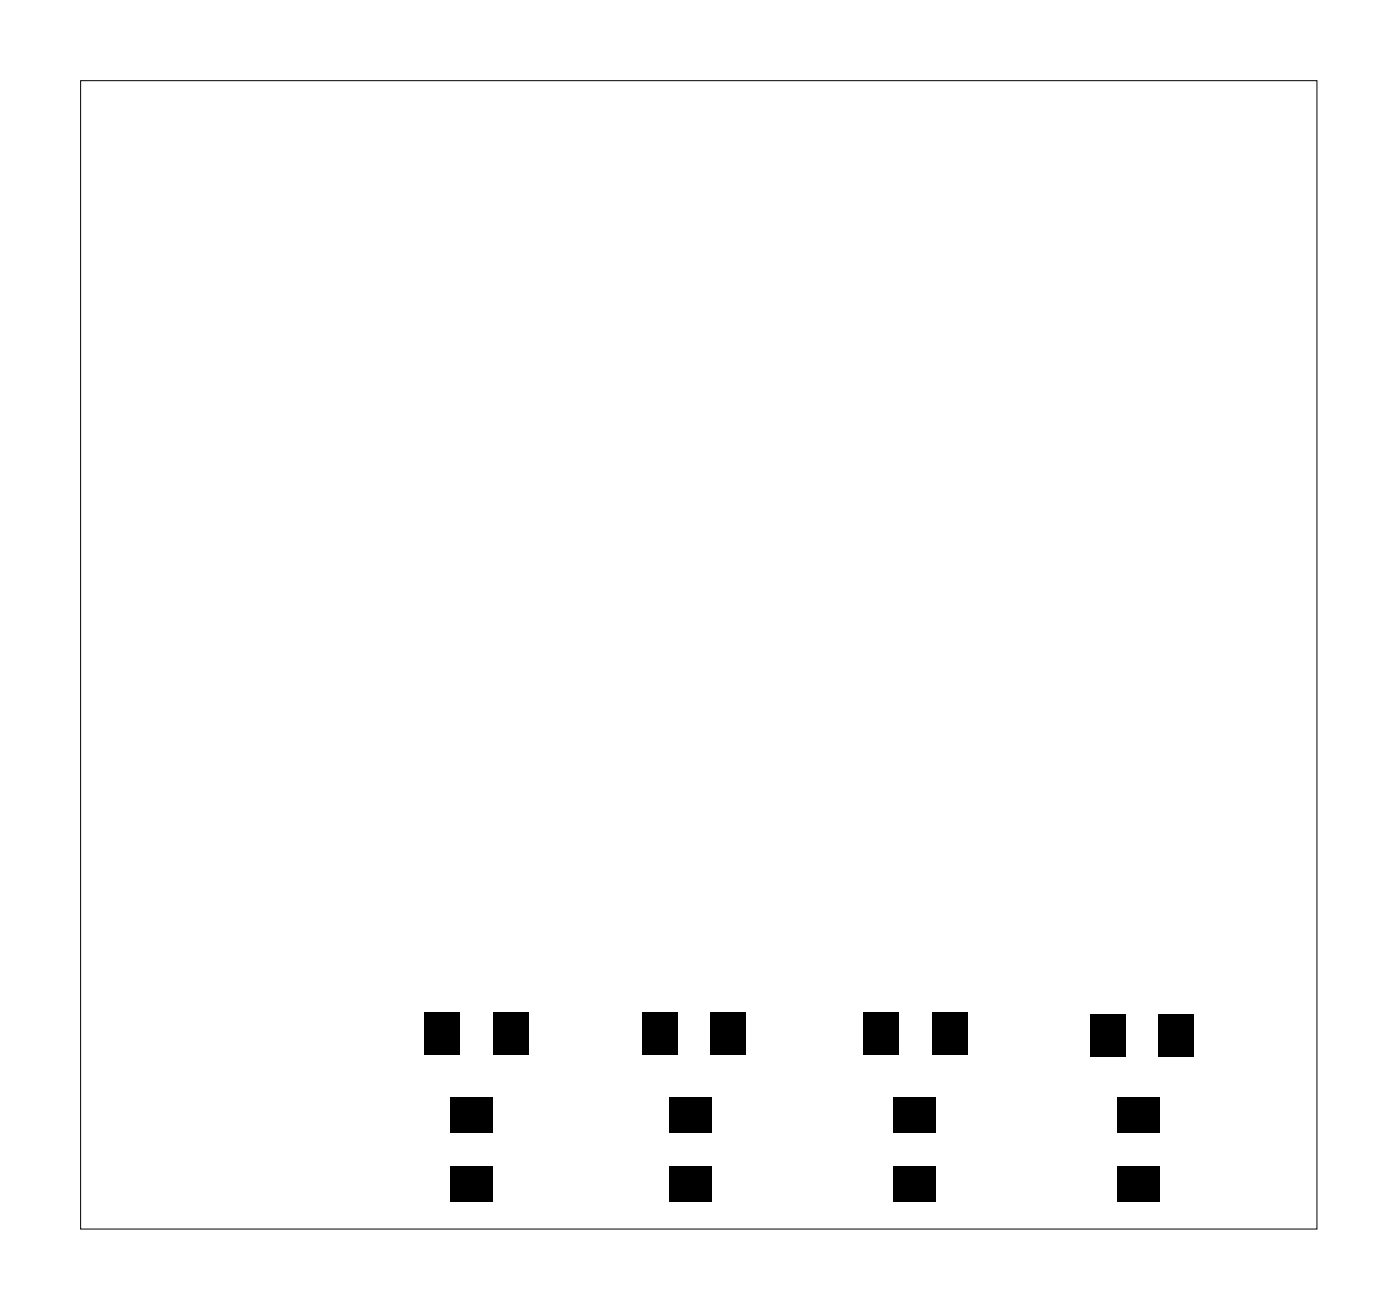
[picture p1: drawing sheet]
<svg xmlns="http://www.w3.org/2000/svg" width="63mm" height="59mm" viewBox="0 0 63 59" stroke-linecap="round" stroke-linejoin="round" font-family="sans-serif">
<path d="M3.6 3.6h55.8v51.8h-55.8z" fill="none" stroke="#000" stroke-width=".05"/>
<g fill="#000">
<path d="M19.2 45.6h1.6v1.9h-1.6zM20.3 52.6h1.9v1.6h-1.9zM20.3 49.5h1.9v1.6h-1.9zM22.3 45.6h1.6v1.9h-1.6zM30.2 52.6h1.9v1.6h-1.9zM30.2 49.5h1.9v1.6h-1.9zM29 45.6h1.6v1.9h-1.6zM32.1 45.6h1.6v1.9h-1.6zM40.3 52.6h1.9v1.6h-1.9zM40.3 49.5h1.9v1.6h-1.9zM39 45.6h1.6v1.9h-1.6zM42.1 45.6h1.6v1.9h-1.6z"/>
<path d="M49.2 45.7h1.6v1.9h-1.6zM52.3 45.7h1.6v1.9h-1.6zM50.4 49.5h1.9v1.6h-1.9zM50.4 52.6h1.9v1.6h-1.9z"/>
</g>
</svg>
